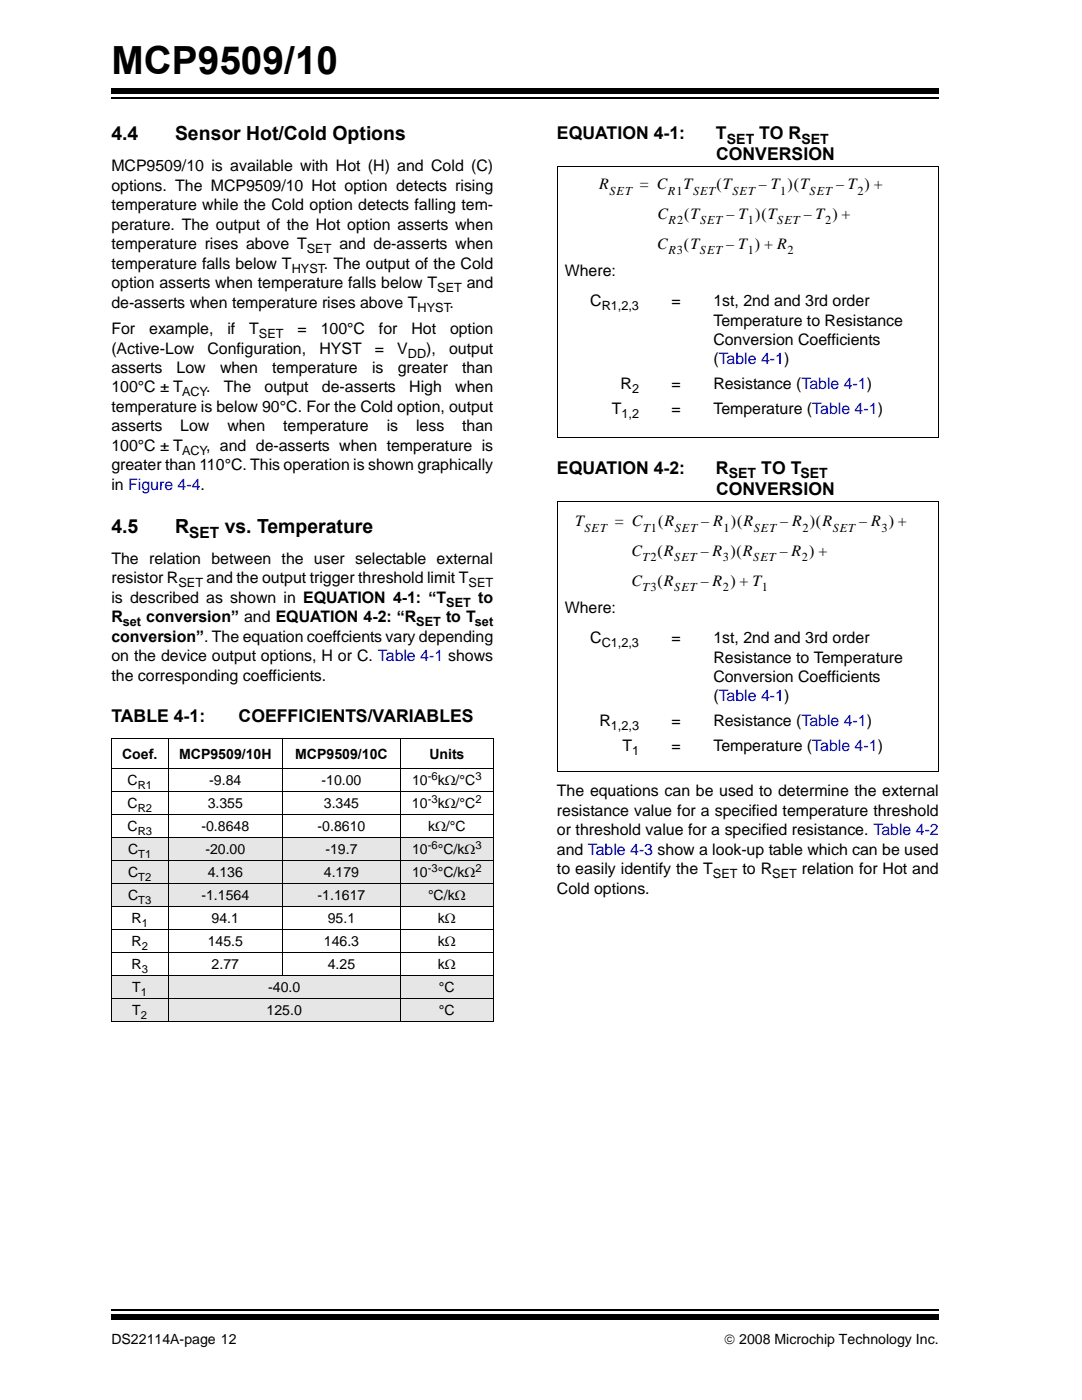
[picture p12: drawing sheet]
<svg xmlns="http://www.w3.org/2000/svg" width="216mm" height="279mm" viewBox="0 0 216 279" stroke-linecap="round" stroke-linejoin="round" font-family="sans-serif">
<defs><g id="words">
<text font-size="7.7" x="22.2" y="14.7">MCP9509/10</text>
<g font-size="3.9">
<text x="22.2" y="28">4.4</text>
<text x="34.9" y="28">Sensor Hot/Cold Options</text>
<text x="22.2" y="106.3">4.5</text>
<text x="34.9" y="106.3">R</text>
<text x="44.8" y="106.3">vs. Temperature</text>
</g>
<g font-size="3.5">
<text x="111.1" y="27.7">EQUATION 4-1:</text>
<text x="142.9" y="27.7">T</text>
<text x="151.5" y="27.7">TO R</text>
<text x="142.9" y="32">CONVERSION</text>
<text x="111.1" y="94.6">EQUATION 4-2:</text>
<text x="142.9" y="94.6">R</text>
<text x="151.9" y="94.6">TO T</text>
<text x="142.9" y="98.8">CONVERSION</text>
<text x="22.2" y="144.2">TABLE 4-1:</text>
<text x="47.6" y="144.2">COEFFICIENTS/VARIABLES</text>
</g>
<g font-size="3.2">
<text x="22.2" y="34.2">MCP9509/10 is available with Hot (H) and Cold (C)</text>
<text x="22.2" y="38.1">options. The MCP9509/10 Hot option detects rising</text>
<text x="22.2" y="42">temperature while the Cold option detects falling tem-</text>
<text x="119.5" y="37.8">R</text>
<text x="127.7" y="37.8">= C</text>
<text x="136.4" y="37.8">T</text>
<text x="143" y="37.8">(T</text>
<text x="151.4" y="37.8">– T )(T</text>
<text x="166.8" y="37.8">– T ) +</text>
<text x="22.2" y="45.8">perature. The output of the Hot option asserts when</text>
<text x="131.2" y="43.8">C</text>
<text x="136.5" y="43.8">(T</text>
<text x="145" y="43.8">– T )(T</text>
<text x="160.4" y="43.8">– T ) +</text>
<text x="22.2" y="49.7">temperature rises above T</text>
<text x="22.2" y="53.6">temperature falls below T</text>
<text x="64.6" y="53.6">. The output of the Cold</text>
<text x="67.7" y="49.7">and de-asserts when</text>
<text x="131.1" y="49.7">C</text>
<text x="136.5" y="49.7">(T</text>
<text x="144.9" y="49.7">– T ) + R</text>
<text x="22.2" y="57.5">option asserts when temperature falls below T</text>
<text x="93.1" y="57.5">and</text>
<text x="112.7" y="55.1">Where:</text>
<text x="22.2" y="61.4">de-asserts when temperature rises above T</text>
<text x="89.7" y="61.4">.</text>
<text x="117.8" y="61.1">C</text>
<text x="134" y="61.1">=</text>
<text x="142.3" y="61.1">1st, 2nd and 3rd order</text>
<text x="142.3" y="65">Temperature to Resistance</text>
<text x="22.2" y="70.5">(Active-Low</text>
<text x="22.2" y="66.7">For</text>
<text x="29.8" y="66.7">example,</text>
<text x="41.4" y="70.5">Configuration,</text>
<text x="45.4" y="66.7">if</text>
<text x="49.7" y="66.7">T</text>
<text x="59.4" y="66.7">=</text>
<text x="63.7" y="70.5">HYST</text>
<text x="64" y="66.7">100°C</text>
<text x="74.8" y="70.5">=</text>
<text x="75.6" y="66.7">for</text>
<text x="79.3" y="70.5">V</text>
<text x="82.1" y="66.7">Hot</text>
<text x="85.1" y="70.5">),</text>
<text x="89.6" y="70.5">output</text>
<text x="89.8" y="66.7">option</text>
<text x="142.3" y="68.9">Conversion Coefficients</text>
<text x="22.2" y="74.4">asserts</text>
<text x="35.2" y="74.4">Low</text>
<text x="43.9" y="74.4">when</text>
<text x="54.3" y="74.4">temperature</text>
<text x="74.2" y="74.4">is</text>
<text x="79.4" y="74.4">greater</text>
<text x="92.2" y="74.4">than</text>
<text x="123.8" y="77.7">R</text>
<text x="134" y="77.7">=</text>
<text x="142.3" y="72.7">(Table 4-1)</text>
<text x="142.3" y="77.7">Resistance (Table 4-1)</text>
<text x="22.2" y="78.3">100°C ± T</text>
<text x="22.2" y="82.2">temperature is below 90°C. For the Cold option, output</text>
<text x="41.1" y="78.3">.</text>
<text x="44.7" y="78.3">The</text>
<text x="52.8" y="78.3">output</text>
<text x="64.2" y="78.3">de-asserts</text>
<text x="81.6" y="78.3">High</text>
<text x="90.8" y="78.3">when</text>
<text x="122.1" y="82.6">T</text>
<text x="134" y="82.6">=</text>
<text x="142.3" y="82.6">Temperature (Table 4-1)</text>
<text x="22.2" y="86.1">asserts</text>
<text x="22.2" y="90">100°C ± T</text>
<text x="36" y="86.1">Low</text>
<text x="41.1" y="90">, and de-asserts when temperature is</text>
<text x="45.4" y="86.1">when</text>
<text x="56.5" y="86.1">temperature</text>
<text x="77.2" y="86.1">is</text>
<text x="83" y="86.1">less</text>
<text x="92.2" y="86.1">than</text>
<text x="22.2" y="93.8">greater than 110°C. This operation is shown graphically</text>
<text x="22.2" y="97.7">in Figure 4-4.</text>
<text x="114.7" y="105.1">T</text>
<text x="122.7" y="105.1">= C</text>
<text x="131.3" y="105.1">(R</text>
<text x="139.9" y="105.1">– R )(R</text>
<text x="155.7" y="105.1">– R )(R</text>
<text x="171.4" y="105.1">– R ) +</text>
<text x="22.2" y="112.5">The relation between the user selectable external</text>
<text x="126" y="111">C</text>
<text x="131.2" y="111">(R</text>
<text x="139.8" y="111">– R )(R</text>
<text x="155.6" y="111">– R ) +</text>
<text x="22.2" y="116.4">resistor R</text>
<text x="41.2" y="116.4">and the output trigger threshold limit T</text>
<text x="126" y="117">C</text>
<text x="131.2" y="117">(R</text>
<text x="139.8" y="117">– R ) + T</text>
<text x="22.2" y="124.2">R</text>
<text x="22.2" y="120.3">is described as shown in EQUATION 4-1: “T</text>
<text x="29.2" y="124.2">conversion” and EQUATION 4-2: “R</text>
<text x="89" y="124.2">to T</text>
<text x="95.4" y="120.3">to</text>
<text x="112.7" y="122.4">Where:</text>
<text x="22.2" y="128.1">conversion”. The equation coeffcients vary depending</text>
<text x="22.2" y="131.9">on the device output options, H or C. Table 4-1 shows</text>
<text x="117.8" y="128.4">C</text>
<text x="134" y="128.4">=</text>
<text x="142.3" y="128.4">1st, 2nd and 3rd order</text>
<text x="22.2" y="135.8">the corresponding coefficients.</text>
<text x="142.3" y="132.2">Resistance to Temperature</text>
<text x="142.3" y="136.1">Conversion Coefficients</text>
<text x="142.3" y="140">(Table 4-1)</text>
<text x="119.6" y="144.9">R</text>
<text x="124.2" y="149.9">T</text>
<text x="134" y="144.9">=</text>
<text x="134" y="149.9">=</text>
<text x="142.3" y="144.9">Resistance (Table 4-1)</text>
<text x="142.3" y="149.9">Temperature (Table 4-1)</text>
<text x="111.1" y="158.9">The equations can be used to determine the external</text>
<text x="111.1" y="162.8">resistance value for a specified temperature threshold</text>
<text x="111.1" y="166.7">or threshold value for a specified resistance. Table 4-2</text>
<text x="111.1" y="170.6">and Table 4-3 show a look-up table which can be used</text>
<text x="111.1" y="178.3">Cold options.</text>
<text x="111.1" y="174.5">to easily identify the T</text>
<text x="148.2" y="174.5">to R</text>
<text x="160" y="174.5">relation for Hot and</text>
</g>
<text font-size="3.1" x="37.7" y="107.3">SET</text>
<g font-size="2.8">
<text x="145" y="28.6">SET</text>
<text x="159.9" y="28.6">SET</text>
<text x="145.4" y="95.5">SET</text>
<text x="159.7" y="95.5">SET</text>
<text x="24.4" y="151.5">Coef.</text>
<text x="35.7" y="151.5">MCP9509/10H</text>
<text x="58.9" y="151.5">MCP9509/10C</text>
<text x="85.7" y="151.5">Units</text>
<text x="25.4" y="156.8">C</text>
<text x="25.4" y="161.3">C</text>
<text x="41.4" y="161.3">3.355</text>
<text x="41.8" y="156.8">-9.84</text>
<text x="64.1" y="156.8">-10.00</text>
<text x="64.6" y="161.3">3.345</text>
<text x="82.2" y="161.3">10</text>
<text x="82.2" y="156.8">10</text>
<text x="87.3" y="156.8">kΩ/°C</text>
<text x="87.3" y="161.3">kΩ/°C</text>
<text x="25.4" y="165.9">C</text>
<text x="40.2" y="165.9">-0.8648</text>
<text x="63.4" y="165.9">-0.8610</text>
<text x="85.4" y="165.9">kΩ/°C</text>
<text x="25.5" y="170.5">C</text>
<text x="41" y="170.5">-20.00</text>
<text x="64.9" y="170.5">-19.7</text>
<text x="82.2" y="170.5">10 °C/kΩ</text>
<text x="25.5" y="175.1">C</text>
<text x="25.5" y="179.7">C</text>
<text x="40.2" y="179.7">-1.1564</text>
<text x="41.4" y="175.1">4.136</text>
<text x="63.4" y="179.7">-1.1617</text>
<text x="64.6" y="175.1">4.179</text>
<text x="82.2" y="175.1">10 °C/kΩ</text>
<text x="85.4" y="179.7">°C/kΩ</text>
<text x="26.2" y="184.3">R</text>
<text x="42.2" y="184.3">94.1</text>
<text x="65.4" y="184.3">95.1</text>
<text x="87.4" y="184.3">kΩ</text>
<text x="26.2" y="188.8">R</text>
<text x="41.4" y="188.8">145.5</text>
<text x="64.6" y="188.8">146.3</text>
<text x="87.4" y="188.8">kΩ</text>
<text x="26.2" y="193.4">R</text>
<text x="42.2" y="193.4">2.77</text>
<text x="65.4" y="193.4">4.25</text>
<text x="87.4" y="193.4">kΩ</text>
<text x="26.4" y="198">T</text>
<text x="26.4" y="202.6">T</text>
<text x="53.2" y="202.6">125.0</text>
<text x="53.5" y="198">-40.0</text>
<text x="87.6" y="198">°C</text>
<text x="87.6" y="202.6">°C</text>
<text x="22.2" y="268.1">DS22114A-page 12</text>
<text x="144.5" y="268.1">© 2008 Microchip Technology Inc.</text>
</g>
<g font-size="2.5">
<text x="121.6" y="38.8">SET</text>
<text x="133.3" y="38.8">R1</text>
<text x="138.3" y="38.8">SET</text>
<text x="146.1" y="38.8">SET</text>
<text x="155.7" y="38.8">1</text>
<text x="161.5" y="38.8">SET</text>
<text x="171.1" y="38.8">2</text>
<text x="133.4" y="44.8">R2</text>
<text x="139.7" y="44.8">SET</text>
<text x="149.2" y="44.8">1</text>
<text x="155.1" y="44.8">SET</text>
<text x="164.6" y="44.8">2</text>
<text x="61.2" y="50.5">SET</text>
<text x="133.4" y="50.8">R3</text>
<text x="139.7" y="50.8">SET</text>
<text x="149.2" y="50.8">1</text>
<text x="157.1" y="50.8">2</text>
<text x="58.2" y="54.4">HYST</text>
<text x="87.2" y="58.3">SET</text>
<text x="83.3" y="62.2">HYST</text>
<text x="120.1" y="61.9">R1,2,3</text>
<text x="51.7" y="67.5">SET</text>
<text x="81.4" y="71.4">DD</text>
<text x="36.3" y="79.1">ACY</text>
<text x="124" y="83.4">1,2</text>
<text x="126.1" y="78.5">2</text>
<text x="36.3" y="90.7">ACY</text>
<text x="116.6" y="106.1">SET</text>
<text x="128.3" y="106.1">T1</text>
<text x="134.6" y="106.1">SET</text>
<text x="144.4" y="106.1">1</text>
<text x="150.4" y="106.1">SET</text>
<text x="160.1" y="106.1">2</text>
<text x="166.2" y="106.1">SET</text>
<text x="175.9" y="106.1">3</text>
<text x="128.2" y="112.1">T2</text>
<text x="134.5" y="112.1">SET</text>
<text x="144.3" y="112.1">3</text>
<text x="150.3" y="112.1">SET</text>
<text x="160" y="112.1">2</text>
<text x="35.6" y="117.2">SET</text>
<text x="93.5" y="117.2">SET</text>
<text x="128.2" y="118">T3</text>
<text x="134.5" y="118">SET</text>
<text x="144.3" y="118">2</text>
<text x="152" y="118">1</text>
<text x="24.5" y="125">set</text>
<text x="83.1" y="125">SET</text>
<text x="89" y="121.1">SET</text>
<text x="94.8" y="125">set</text>
<text x="120.1" y="129.1">C1,2,3</text>
<text x="121.9" y="145.7">1,2,3</text>
<text x="126.1" y="150.7">1</text>
<text x="142.2" y="175.2">SET</text>
<text x="154.1" y="175.2">SET</text>
</g>
<g font-size="2.2">
<text x="85.3" y="155.6">-6</text>
<text x="94.9" y="155.6">3</text>
<text x="27.5" y="157.5">R1</text>
<text x="85.3" y="160.2">-3</text>
<text x="94.9" y="160.2">2</text>
<text x="27.5" y="162.1">R2</text>
<text x="27.5" y="166.6">R3</text>
<text x="27.6" y="171.2">T1</text>
<text x="85.3" y="169.4">-6</text>
<text x="85.3" y="174">-3</text>
<text x="94.9" y="169.4">3</text>
<text x="94.9" y="174">2</text>
<text x="27.6" y="175.8">T2</text>
<text x="27.6" y="180.4">T3</text>
<text x="28.3" y="185">1</text>
<text x="28.3" y="189.6">2</text>
<text x="28.3" y="194.1">3</text>
<text x="28.1" y="198.7">1</text>
<text x="28.1" y="203.3">2</text>
</g>
</g></defs>
<path d="M22.2 19.6h165.1" fill="none" stroke="#000" stroke-width=".36"/>
<path d="M22.2 17.7h165.1v1h-165.1z" fill="#000"/>
<path d="M22.2 260.3h165.1v6h-165.1z" fill="#fff"/>
<path d="M22.2 261.4h165.1" fill="none" stroke="#000" stroke-width=".36"/>
<path d="M22.2 262.4h165.1v1h-165.1z" fill="#000"/>
<g fill="#e6e6e6">
<path d="M22.2 167.2h11.3v4.6h-11.3z"/>
<path d="M33.5 167.2h22.9v4.6h-22.9z"/>
<path d="M56.4 167.2h23.5v4.6h-23.5z"/>
<path d="M79.9 167.2h18.5v4.6h-18.5z"/>
<path d="M22.2 171.8h11.3v4.6h-11.3z"/>
<path d="M33.5 171.8h22.9v4.6h-22.9z"/>
<path d="M56.4 171.8h23.5v4.6h-23.5z"/>
<path d="M79.9 171.8h18.5v4.6h-18.5z"/>
<path d="M22.2 176.4h11.3v4.6h-11.3z"/>
<path d="M33.5 176.4h22.9v4.6h-22.9z"/>
<path d="M56.4 176.4h23.5v4.6h-23.5z"/>
<path d="M79.9 176.4h18.5v4.6h-18.5z"/>
<path d="M22.2 194.7h11.3v4.6h-11.3z"/>
<path d="M33.5 194.7h46.4v4.6h-46.4z"/>
<path d="M79.9 194.7h18.5v4.6h-18.5z"/>
<path d="M22.2 199.3h11.3v4.6h-11.3z"/>
<path d="M33.5 199.3h46.4v4.6h-46.4z"/>
<path d="M79.9 199.3h18.5v4.6h-18.5z"/>
</g>
<g fill="none" stroke="#000" stroke-width=".2">
<path d="M111.2 33.3h76.1M111.2 33.2v54M187.2 33.3v54M111.1 87.2h76.1M111.2 100.1h76.1M111.2 100v53.9M187.2 100.1v53.9M22.1 147.5h76.4M22.1 153.5h76.4M22.1 158.1h76.4M22.2 147.6v56.2M33.5 147.4v56.6"/>
<path d="M56.4 147.4v47.4M79.9 147.4v56.6M98.4 147.6v56.2M111.1 153.9h76.1M22.1 162.6h76.4M22.1 167.2h76.4M22.1 171.8h76.4M22.1 176.4h76.4M22.1 181h76.4M22.1 185.6h76.4M22.1 190.1h76.4M22.1 194.7h76.4"/>
<path d="M22.1 199.3h76.4M22.1 203.9h76.4"/>
</g>
<use href="#words"/>
</svg>
